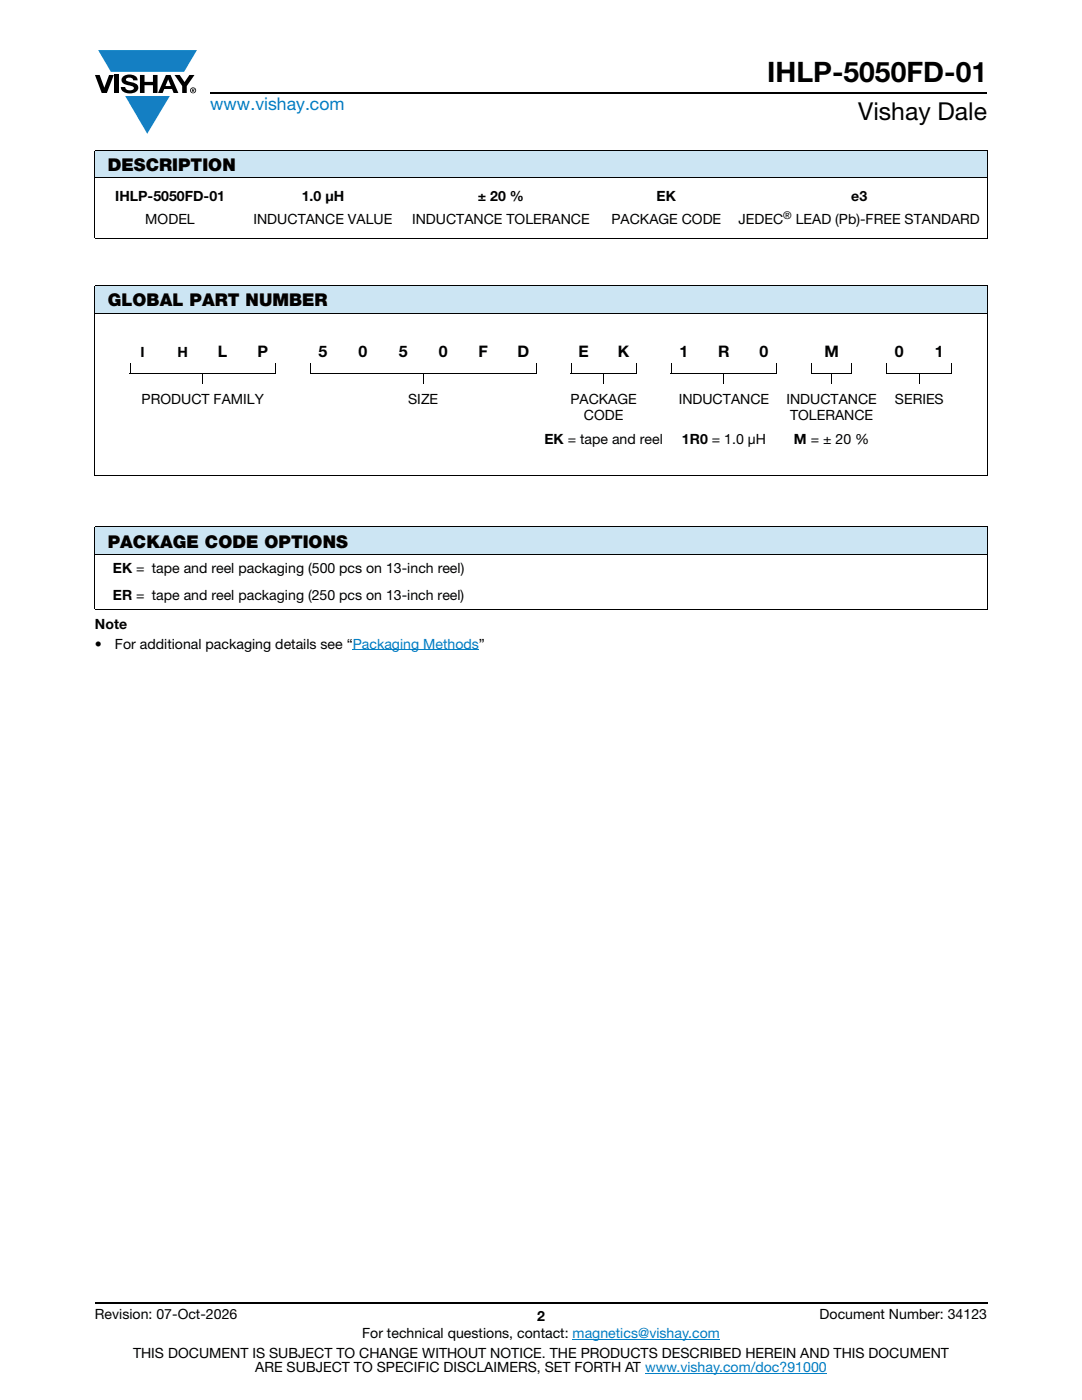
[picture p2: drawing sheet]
<svg xmlns="http://www.w3.org/2000/svg" width="216mm" height="279mm" viewBox="0 0 216 279" stroke-linecap="round" stroke-linejoin="round" font-family="sans-serif">
<defs><g id="words">
<text font-size="5.6" x="153.1" y="16.4">IHLP-5050FD-01</text>
<text font-size="4.9" x="171.3" y="24">Vishay Dale</text>
<text font-size="3.5" fill="#007ec4" x="42" y="21.9">www.vishay.com</text>
<g font-size="3.5">
<text x="21.5" y="34.1">DESCRIPTION</text>
<text x="21.5" y="61.1">GLOBAL PART NUMBER</text>
<text x="21.5" y="109.3">PACKAGE CODE OPTIONS</text>
</g>
<g font-size="3.2">
<text x="43.5" y="71.2">L</text>
<text x="51.4" y="71.2">P</text>
<text x="63.6" y="71.2">5</text>
<text x="71.6" y="71.2">0</text>
<text x="79.6" y="71.2">5</text>
<text x="87.6" y="71.2">0</text>
<text x="95.5" y="71.2">F</text>
<text x="103.3" y="71.2">D</text>
<text x="115.4" y="71.2">E</text>
<text x="123.3" y="71.2">K</text>
<text x="135.6" y="71.2">1</text>
<text x="143.3" y="71.2">R</text>
<text x="151.6" y="71.2">0</text>
<text x="164.5" y="71.2">M</text>
<text x="178.6" y="71.2">0</text>
<text x="186.6" y="71.2">1</text>
</g>
<g font-size="2.8">
<text x="23" y="40.2">IHLP-5050FD-01</text>
<text x="60.2" y="40.2">1.0 μH</text>
<text x="95.3" y="40.2">± 20 %</text>
<text x="131" y="40.2">EK</text>
<text x="169.9" y="40.2">e3</text>
<text x="29" y="44.6">MODEL</text>
<text x="50.6" y="44.6">INDUCTANCE VALUE</text>
<text x="82.2" y="44.6">INDUCTANCE TOLERANCE</text>
<text x="122" y="44.6">PACKAGE CODE</text>
<text x="147.4" y="44.6">JEDEC</text>
<text x="158.8" y="44.6">LEAD (Pb)-FREE STANDARD</text>
<text x="28" y="71.2">I</text>
<text x="35.4" y="71.2">H</text>
<text x="28.3" y="80.6">PRODUCT FAMILY</text>
<text x="81.4" y="80.6">SIZE</text>
<text x="113.8" y="80.6">PACKAGE</text>
<text x="116.5" y="83.8">CODE</text>
<text x="135.4" y="80.6">INDUCTANCE</text>
<text x="156.9" y="80.6">INDUCTANCE</text>
<text x="157.6" y="83.8">TOLERANCE</text>
<text x="178.6" y="80.6">SERIES</text>
<text x="108.6" y="88.6">EK = tape and reel</text>
<text x="136.1" y="88.6">1R0 = 1.0 μH</text>
<text x="158.4" y="88.6">M = ± 20 %</text>
<text x="22.5" y="114.3">EK = tape and reel packaging (500 pcs on 13-inch reel)</text>
<text x="22.5" y="119.8">ER = tape and reel packaging (250 pcs on 13-inch reel)</text>
<text x="18.9" y="125.6">Note</text>
<text x="18.9" y="129.5">•</text>
<text x="22.9" y="129.5">For additional packaging details see “Packaging Methods”</text>
<text x="18.9" y="263.3">Revision: 07-Oct-2026</text>
<text x="107.2" y="263.6">2</text>
<text x="163.6" y="263.3">Document Number: 34123</text>
<text x="72.3" y="267.1">For technical questions, contact: magnetics@vishay.com</text>
<text x="26.5" y="271">THIS DOCUMENT IS SUBJECT TO CHANGE WITHOUT NOTICE. THE PRODUCTS DESCRIBED HEREIN AND THIS DOCUMENT</text>
<text x="50.9" y="273.8">ARE SUBJECT TO SPECIFIC DISCLAIMERS, SET FORTH AT www.vishay.com/doc?91000</text>
</g>
<text font-size="2.1" x="156.3" y="43.8">®</text>
</g></defs>
<g fill="#147fc3">
<path d="M19.6 10h19.7l-2.6 4.3h-1.1h-13.5z"/>
<path d="M25 19.2h8.9l-4.5 7.5z"/>
</g>
<g fill="#000">
<path d="M18.9 15h1l.9 2.5 1-2.5h.9l-1.4 3.6h-1zM22.9 15h.9v3.6h-.9zM24.6 15.3a2.1 2.1 0 0 1 2.8 .3l.1 .4h-.9a.79 .79 0 0 0-.7-.5 .79 .79 0 0 0-.8 .4l.3 .3 1 .2a1.08 1.08 0 0 1 1.2 1 1.08 1.08 0 0 1-1.1 1.2 1.73 1.73 0 0 1-2.4-1.2h.9a.96 .96 0 0 0 .8 .6 .96 .96 0 0 0 .9-.4 1.31 1.31 0 0 0-1.2-.6 1.03 1.03 0 0 1-1.1-.6 1.03 1.03 0 0 1 .2-1.1zM27.9 15h.9v1.3h1.7v-1.3h.9v3.6h-.9v-1.6h-1.7v1.6h-.9zM34.8 15h1.1l.9 1.4 1-1.4h1l-1.5 2.2v1.4h-.9v-1.4z"/>
<path d="M33.6 15.9l.5 1.3h-1.1zM33.1 15l-1.6 3.6h1l.3-.8h1.5l.3 .8h1l-1.6-3.6z"/>
<path d="M38.4 17.8h.2v.2h-.2zM38.3 17.7v.7h.1v-.3l.4 .3-.2-.3 .2-.2-.1-.2z"/>
<path d="M38.1 18a.46 .46 0 0 1 .9 0 .46 .46 0 0 1-.9 0zM37.9 18a.6 .6 0 0 0 1.2 0 .6 .6 0 0 0-1.2 0z"/>
</g>
<path d="M42 18.6h155M18.9 260h178.1" fill="none" stroke="#000" stroke-width=".36"/>
<path d="M70.4 129.7h25.2M114.3 267.3h29.3M128.7 274h36.3" fill="none" stroke="#007ec4" stroke-width=".2"/>
<g fill="#cce5f3">
<path d="M18.9 30h178.1v5.5h-178.1z"/>
<path d="M18.9 57h178.1v5.5h-178.1z"/>
<path d="M18.9 105.2h178.1v5.5h-178.1z"/>
</g>
<g fill="none" stroke="#000" stroke-width=".2">
<path d="M18.9 30h178.1M18.9 35.5h178.1M18.9 30.1v17.3M197 30.1v17.3M18.9 47.5h178.1M18.9 57h178.1M18.9 57.1v37.7M197 57.1v37.7M18.9 62.5h178.1M25.9 74.5h29.1M40.4 74.4v2.1M61.9 74.5h45.1"/>
<path d="M84.5 74.4v2.1M113.9 74.5h13.1M120.5 74.4v2.1M133.9 74.5h21.1M144.4 74.4v2.1M161.9 74.5h8.1M165.9 74.4v2.1M176.9 74.5h13.1M183.5 74.4v2.1M18.9 94.9h178.1M18.9 105.2h178.1M18.9 110.7h178.1"/>
<path d="M18.9 105.3v16.2M197 105.3v16.2M18.9 121.6h178.1"/>
</g>
<path d="M25.9 72.5h.1v1.9h-.1zM54.9 72.5h.1v1.9h-.1zM61.9 72.5h.1v1.9h-.1zM106.9 72.5h.1v1.9h-.1zM113.9 72.5h.1v1.9h-.1zM126.9 72.5h.1v1.9h-.1zM133.9 72.5h.1v1.9h-.1zM154.9 72.5h.1v1.9h-.1zM161.9 72.5h.1v1.9h-.1zM169.9 72.5h.1v1.9h-.1zM176.9 72.5h.1v1.9h-.1zM189.9 72.5h.1v1.9h-.1z" fill="#000"/>
<use href="#words"/>
</svg>
